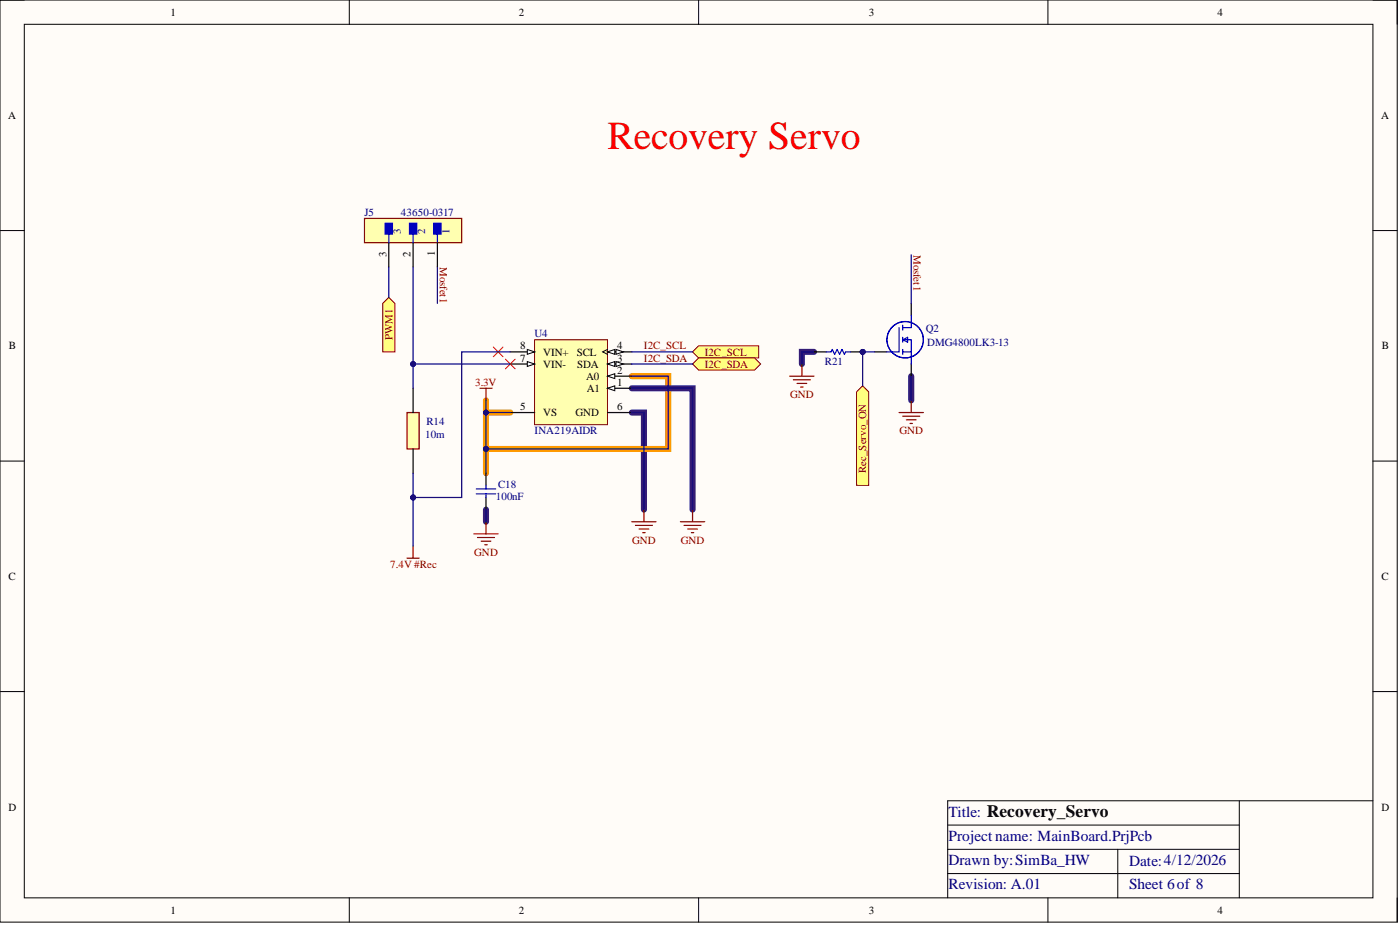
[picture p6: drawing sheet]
<svg xmlns="http://www.w3.org/2000/svg" width="292mm" height="193mm" viewBox="0 0 292 193" stroke-linecap="round" stroke-linejoin="round" font-family="sans-serif">
<defs><g id="words">
<text font-size="8.3" fill="#f00" x="126.7" y="31.1">Recovery Servo</text>
<g font-size="3.2" fill="#000080">
<text x="197.9" y="170.5">Title: Recovery_Servo</text>
<text x="197.9" y="175.5">Projectname: MainBoard.PrjPcb</text>
<text x="197.9" y="180.5">Drawn by:SimBa_HW</text>
<text x="197.9" y="185.5">Revision: A.01</text>
<text x="235.6" y="180.6">Date:4/12/2026</text>
<text x="235.6" y="185.5">Sheet 6of 8</text>
</g>
<g font-size="2.3">
<text x="35.6" y="3.3">1</text>
<text x="108.2" y="3.3">2</text>
<text x="181.3" y="3.3">3</text>
<text x="254" y="3.3">4</text>
<text x="1.7" y="24.8">A</text>
<text x="288.1" y="24.8">A</text>
<text x="80.6" y="53.6" transform="rotate(-90 80.6 53.6)">3</text>
<text x="85.7" y="53.7" transform="rotate(-90 85.7 53.7)">2</text>
<text x="90.8" y="53.5" transform="rotate(-90 90.8 53.5)">1</text>
<text x="1.9" y="72.9">B</text>
<text x="108.5" y="75.4">7</text>
<text x="108.5" y="72.9">8</text>
<text x="113.3" y="76.7">VIN-</text>
<text x="113.3" y="74.2">VIN+</text>
<text x="120.3" y="74.2">SCL</text>
<text x="120.4" y="76.7">SDA</text>
<text x="128.8" y="78">2</text>
<text x="128.8" y="75.4">3</text>
<text x="128.8" y="72.9">4</text>
<text x="288.3" y="72.9">B</text>
<text x="122.3" y="79.2">A0</text>
<text x="122.4" y="81.8">A1</text>
<text x="128.8" y="80.5">1</text>
<text x="108.5" y="85.6">5</text>
<text x="113.3" y="86.8">VS</text>
<text x="120.1" y="86.8">GND</text>
<text x="128.8" y="85.6">6</text>
<text x="1.8" y="121">C</text>
<text x="288.2" y="121">C</text>
<text x="1.8" y="169.1">D</text>
<text x="288.2" y="169.1">D</text>
<text x="35.6" y="190.6">1</text>
<text x="108.2" y="190.6">2</text>
<text x="181.3" y="190.6">3</text>
<text x="254" y="190.6">4</text>
</g>
<g font-size="2.3" fill="#000080">
<text x="76" y="45.1">J5</text>
<text x="83.7" y="45.1">43650-0317</text>
<text x="83.7" y="48.9" transform="rotate(-90 83.7 48.9)">3</text>
<text x="88.7" y="48.9" transform="rotate(-90 88.7 48.9)">2</text>
<text x="93.8" y="48.9" transform="rotate(-90 93.8 48.9)">1</text>
<text x="111.5" y="70.4">U4</text>
<text x="193.2" y="69.4">Q2</text>
<text x="172.1" y="76.2">R21</text>
<text x="193.4" y="72.1">DMG4800LK3-13</text>
<text x="89" y="88.6">R14</text>
<text x="88.7" y="91.4">10m</text>
<text x="111.5" y="90.6">INA219AIDR</text>
<text x="103.9" y="101.8">C18</text>
<text x="103.4" y="104.3">100nF</text>
</g>
<g font-size="2.3" fill="#800000">
<text x="190.6" y="53.2" transform="rotate(90 190.6 53.2)">Mosfet1</text>
<text x="91.8" y="55.7" transform="rotate(90 91.8 55.7)">Mosfet1</text>
<text x="81.9" y="70.9" transform="rotate(-90 81.9 70.9)">PWM1</text>
<text x="134.4" y="72.9">I2C_SCL</text>
<text x="134.4" y="75.4">I2C_SDA</text>
<text x="147" y="74.2">I2C_SCL</text>
<text x="147" y="76.7">I2C_SDA</text>
<text x="99.1" y="80.5">3.3V</text>
<text x="164.9" y="83">GND</text>
<text x="187.7" y="90.6">GND</text>
<text x="180.7" y="98.7" transform="rotate(-90 180.7 98.7)">Rec_Servo_ON</text>
<text x="131.9" y="113.4">GND</text>
<text x="142" y="113.4">GND</text>
<text x="81.4" y="118.5">7.4V #Rec</text>
<text x="98.9" y="115.9">GND</text>
</g>
</g></defs>
<path d="M0 0h291.5v192.4h-291.5z" fill-rule="evenodd" fill="#fffcf8"/>
<path d="M0 0h291.5v192.4h-291.5z" fill="none" stroke="#000" stroke-width=".21"/>
<path d="M5.1 5.1h281.4v182.2h-281.4z" fill-rule="evenodd" fill="#fffcf8"/>
<g fill="none" stroke="#000" stroke-width=".21">
<path d="M0 0h5.1M5.1 5.1h281.4v182.2h-281.4zM72.9 0v5.1M145.8 0v5.1M218.6 0v5.1M286.5 0h5v5.1M0 48.1h5.1M286.5 48.1h5M0 96.2h5.1M286.5 96.2h5M0 144.3h5.1M286.5 144.3h5"/>
<path d="M197.7 172.1h60.9M197.7 177.2h60.9M233.2 177.2v10.1M258.6 167.1v20.2M286.5 167.1h-88.8v20.2M72.9 187.3v5.1M145.8 187.3v5.1M197.7 182.2h60.9M218.6 187.3v5.1M291.5 187.3v5.1"/>
</g>
<path d="M169.8 73.4h-2.5v2.5M190.1 78.5v5M131.8 86.1h2.6v20.2M131.8 81h12.7v25.3M101.4 106.3v2.5" fill="none" stroke="#351c75" stroke-width="1.3"/>
<path d="M131.8 78.5h7.6v15.2h-38M101.4 83.5v2.6M106.5 86.1h-5.1v12.6" fill="none" stroke="#f90" stroke-width="1.3"/>
<path d="M79.9 63.3l1.2-1.3 1.3 1.3v10.1h-2.5z" fill-rule="evenodd" fill="#ffff80"/>
<path d="M79.9 63.3l1.2-1.3 1.3 1.3v10.1h-2.5z" fill="none" stroke="#800000" stroke-width=".21"/>
<path d="M111.5 70.9h15.2v17.7h-15.2z" fill-rule="evenodd" fill="#ffffb0"/>
<path d="M111.5 70.9h15.2v17.7h-15.2z" fill="none" stroke="#800000" stroke-width=".21"/>
<path d="M126.7 81h5.1" fill="none" stroke="#000" stroke-width=".25"/>
<path d="M126.7 81l1.6-.5v1z" fill="#f8fcff"/>
<path d="M126.7 81l1.6-.5v1z" fill="none" stroke="#000" stroke-width=".21"/>
<path d="M126.7 78.5h5.1" fill="none" stroke="#000" stroke-width=".25"/>
<path d="M126.7 78.5l1.6-.5v1z" fill="#f8fcff"/>
<path d="M126.7 78.5l1.6-.5v1z" fill="none" stroke="#000" stroke-width=".21"/>
<path d="M126.7 75.9h5.1" fill="none" stroke="#000" stroke-width=".25"/>
<path d="M126.7 75.9l1.6-.5v1z" fill="#f8fcff"/>
<path d="M126.7 75.9l1.6-.5v1z" fill="none" stroke="#000" stroke-width=".21"/>
<path d="M128.5 75.4l1.5 .5-1.5 .5z" fill="#f8fcff"/>
<path d="M128.5 75.4l1.5 .5-1.5 .5z" fill="none" stroke="#000" stroke-width=".21"/>
<path d="M126.7 73.4h5.1" fill="none" stroke="#000" stroke-width=".25"/>
<path d="M126.7 73.4l1.6-.5v1z" fill="#f8fcff"/>
<path d="M126.7 73.4l1.6-.5v1z" fill="none" stroke="#000" stroke-width=".21"/>
<path d="M128.5 72.9l1.5 .5-1.5 .5z" fill="#f8fcff"/>
<path d="M126.7 72.9l-1 .5 1 .5M128.5 72.9l1.5 .5-1.5 .5z" fill="none" stroke="#000" stroke-width=".21"/>
<path d="M106.5 75.9h5M106.5 86.1h5M126.7 86.1h5.1" fill="none" stroke="#000" stroke-width=".25"/>
<path d="M110 75.4l1.5 .5-1.5 .5z" fill="#f8fcff"/>
<path d="M110 75.4l1.5 .5-1.5 .5z" fill="none" stroke="#000" stroke-width=".21"/>
<path d="M106.5 73.4h5" fill="none" stroke="#000" stroke-width=".25"/>
<path d="M110 72.9l1.5 .5-1.5 .5z" fill="#f8fcff"/>
<path d="M110 72.9l1.5 .5-1.5 .5z" fill="none" stroke="#000" stroke-width=".21"/>
<g fill="none" stroke="#800000" stroke-width=".25">
<path d="M98.9 111.4h5M99.6 112.1h3.6M100.4 112.9h2M101.1 113.7h.6M101.4 108.8v2.6M131.8 108.8h5.1M132.6 109.6h3.5M133.3 110.4h2.1M134.1 111.1h.5M134.4 106.3v2.5M142 108.8h5M142.7 109.6h3.6"/>
<path d="M143.5 110.4h2M144.2 111.1h.5M144.5 106.3v2.5"/>
</g>
<path d="M144.5 73.4l1.3-1.3h12.5v2.6h-12.5z" fill-rule="evenodd" fill="#ffff80"/>
<path d="M144.5 73.4l1.3-1.3h12.5v2.6h-12.5z" fill="none" stroke="#800000" stroke-width=".21"/>
<path d="M144.5 75.9l1.3-1.2h11.6l1.3 1.2-1.3 1.3h-11.6z" fill-rule="evenodd" fill="#ffff80"/>
<path d="M144.5 75.9l1.3-1.2h11.6l1.3 1.2-1.3 1.3h-11.6z" fill="none" stroke="#800000" stroke-width=".21"/>
<path d="M164.8 78.5h5M165.5 79.2h3.6M166.3 80h2M167.3 75.9v2.6M167.1 80.7h.5M187.6 86.1h5.1M188.3 86.8h3.6M189.1 87.6h2M189.9 88.3h.5M190.1 83.5v2.6M84.9 116.4h2.6M86.2 113.9v2.5" fill="none" stroke="#800000" stroke-width=".25"/>
<path d="M102.9 72.4l2 2M104.9 72.4l-2 2M105.5 74.9l2 2.1M107.5 74.9l-2 2.1" fill="none" stroke="#f00" stroke-width=".21"/>
<path d="M182.5 73.4h2.6M190.1 63.3v2.5M190.1 75.9v2.6" fill="none" stroke="#000" stroke-width=".25"/>
<g fill="none" stroke="#00f" stroke-width=".25">
<path d="M187.6 68.3v5.1h-2.5M188.3 70.9h1.8v5M188.3 73.4h1.8M188.3 67.8v1.1M188.3 70.4v1M188.3 72.9v1M188.3 70.9l1.1-.5v1zM190.1 65.8v2.5h-1.8"/>
<circle cx="188.9" cy="70.9" r="3.8"/>
</g>
<path d="M178.7 81.8l1.3-1.3 1.3 1.3v19.5h-2.6z" fill-rule="evenodd" fill="#ffff80"/>
<path d="M178.7 81.8l1.3-1.3 1.3 1.3v19.5h-2.6z" fill="none" stroke="#800000" stroke-width=".21"/>
<path d="M100.1 81h2.6M101.4 81v2.5" fill="none" stroke="#800000" stroke-width=".25"/>
<path d="M101.4 98.7v2.6M101.4 103.8v2.5" fill="none" stroke="#000" stroke-width=".25"/>
<path d="M99.4 102h4M99.4 103h4M101.4 101.3v.7M101.4 103v.8" fill="none" stroke="#00f" stroke-width=".25"/>
<path d="M84.9 86.1h2.6v7.6h-2.6z" fill-rule="evenodd" fill="#ffffb0"/>
<path d="M84.9 86.1h2.6v7.6h-2.6z" fill="none" stroke="#800000" stroke-width=".25"/>
<path d="M86.2 81v5.1M86.2 93.7v5" fill="none" stroke="#000" stroke-width=".25"/>
<path d="M76 45.6h20.3v5h-20.3z" fill-rule="evenodd" fill="#ffffb0"/>
<path d="M76 45.6h20.3v5h-20.3z" fill="none" stroke="#800000" stroke-width=".25"/>
<path d="M90.5 46.6h1.5v2.3h-1.5z" fill-rule="evenodd" fill="#00f"/>
<path d="M90.5 46.6h1.5v2.3h-1.5zM91.3 48.9v1.7" fill="none" stroke="#00f" stroke-width=".25"/>
<path d="M85.4 46.6h1.5v2.3h-1.5z" fill-rule="evenodd" fill="#00f"/>
<path d="M85.4 46.6h1.5v2.3h-1.5zM86.2 48.9v1.7" fill="none" stroke="#00f" stroke-width=".25"/>
<path d="M80.4 46.6h1.5v2.3h-1.5z" fill-rule="evenodd" fill="#00f"/>
<path d="M80.4 46.6h1.5v2.3h-1.5zM81.1 48.9v1.7" fill="none" stroke="#00f" stroke-width=".25"/>
<path d="M81.1 50.6v5.1M86.2 50.6v5.1M91.3 50.6v5.1" fill="none" stroke="#000" stroke-width=".25"/>
<path d="M131.8 75.9h12.7M131.8 86.1h2.6v20.2M86.2 103.8v10.1" fill="none" stroke="#000080" stroke-width=".25"/>
<circle cx="86.2" cy="103.8" r=".51" fill="#000080"/>
<circle cx="86.2" cy="103.8" r=".51" fill="none" stroke="#000080" stroke-width=".21"/>
<path d="M106.5 73.4h-10.2v30.4h-10.1" fill="none" stroke="#000080" stroke-width=".25"/>
<circle cx="86.2" cy="103.8" r=".51" fill="#000080"/>
<circle cx="86.2" cy="103.8" r=".51" fill="none" stroke="#000080" stroke-width=".21"/>
<path d="M86.2 75.9h20.3" fill="none" stroke="#000080" stroke-width=".25"/>
<circle cx="86.2" cy="75.9" r=".51" fill="#000080"/>
<circle cx="86.2" cy="75.9" r=".51" fill="none" stroke="#000080" stroke-width=".21"/>
<path d="M131.8 73.4h12.7M86.2 98.7v5.1" fill="none" stroke="#000080" stroke-width=".25"/>
<circle cx="86.2" cy="103.8" r=".51" fill="#000080"/>
<circle cx="86.2" cy="103.8" r=".51" fill="none" stroke="#000080" stroke-width=".21"/>
<path d="M101.4 83.5v2.6" fill="none" stroke="#000080" stroke-width=".25"/>
<circle cx="101.4" cy="86.1" r=".51" fill="#000080"/>
<circle cx="101.4" cy="86.1" r=".51" fill="none" stroke="#000080" stroke-width=".21"/>
<path d="M106.5 86.1h-5.1v12.6M101.4 106.3v2.5" fill="none" stroke="#000080" stroke-width=".25"/>
<circle cx="101.4" cy="93.7" r=".51" fill="#000080"/>
<circle cx="101.4" cy="93.7" r=".51" fill="none" stroke="#000080" stroke-width=".21"/>
<circle cx="101.4" cy="86.1" r=".51" fill="#000080"/>
<circle cx="101.4" cy="86.1" r=".51" fill="none" stroke="#000080" stroke-width=".21"/>
<path d="M190.1 53.2v10.1M182.5 73.4h-2.5v7.1M190.1 78.5v5" fill="none" stroke="#000080" stroke-width=".25"/>
<circle cx="180" cy="73.4" r=".51" fill="#000080"/>
<circle cx="180" cy="73.4" r=".51" fill="none" stroke="#000080" stroke-width=".21"/>
<path d="M131.8 78.5h7.6v15.2h-38" fill="none" stroke="#000080" stroke-width=".25"/>
<circle cx="101.4" cy="93.7" r=".51" fill="#000080"/>
<circle cx="101.4" cy="93.7" r=".51" fill="none" stroke="#000080" stroke-width=".21"/>
<path d="M81.1 55.7v6.3M86.2 55.7v25.3M169.8 73.4h-2.5v2.5M131.8 81h12.7v25.3" fill="none" stroke="#000080" stroke-width=".25"/>
<circle cx="86.2" cy="75.9" r=".51" fill="#000080"/>
<circle cx="86.2" cy="75.9" r=".51" fill="none" stroke="#000080" stroke-width=".21"/>
<path d="M91.3 55.7v7.6" fill="none" stroke="#000080" stroke-width=".25"/>
<circle cx="180" cy="73.4" r=".51" fill="#000080"/>
<circle cx="180" cy="73.4" r=".51" fill="none" stroke="#000080" stroke-width=".21"/>
<path d="M169.8 73.4h2.6M177.4 73.4h2.6" fill="none" stroke="#000" stroke-width=".25"/>
<circle cx="180" cy="73.4" r=".51" fill="#000080"/>
<circle cx="180" cy="73.4" r=".51" fill="none" stroke="#000080" stroke-width=".21"/>
<path d="M172.4 73.4h1l.2-.5 .6 1 .5-1 .5 1 .5-1 .5 1 .2-.5h1" fill="none" stroke="#00f" stroke-width=".25"/>
<use href="#words"/>
</svg>
